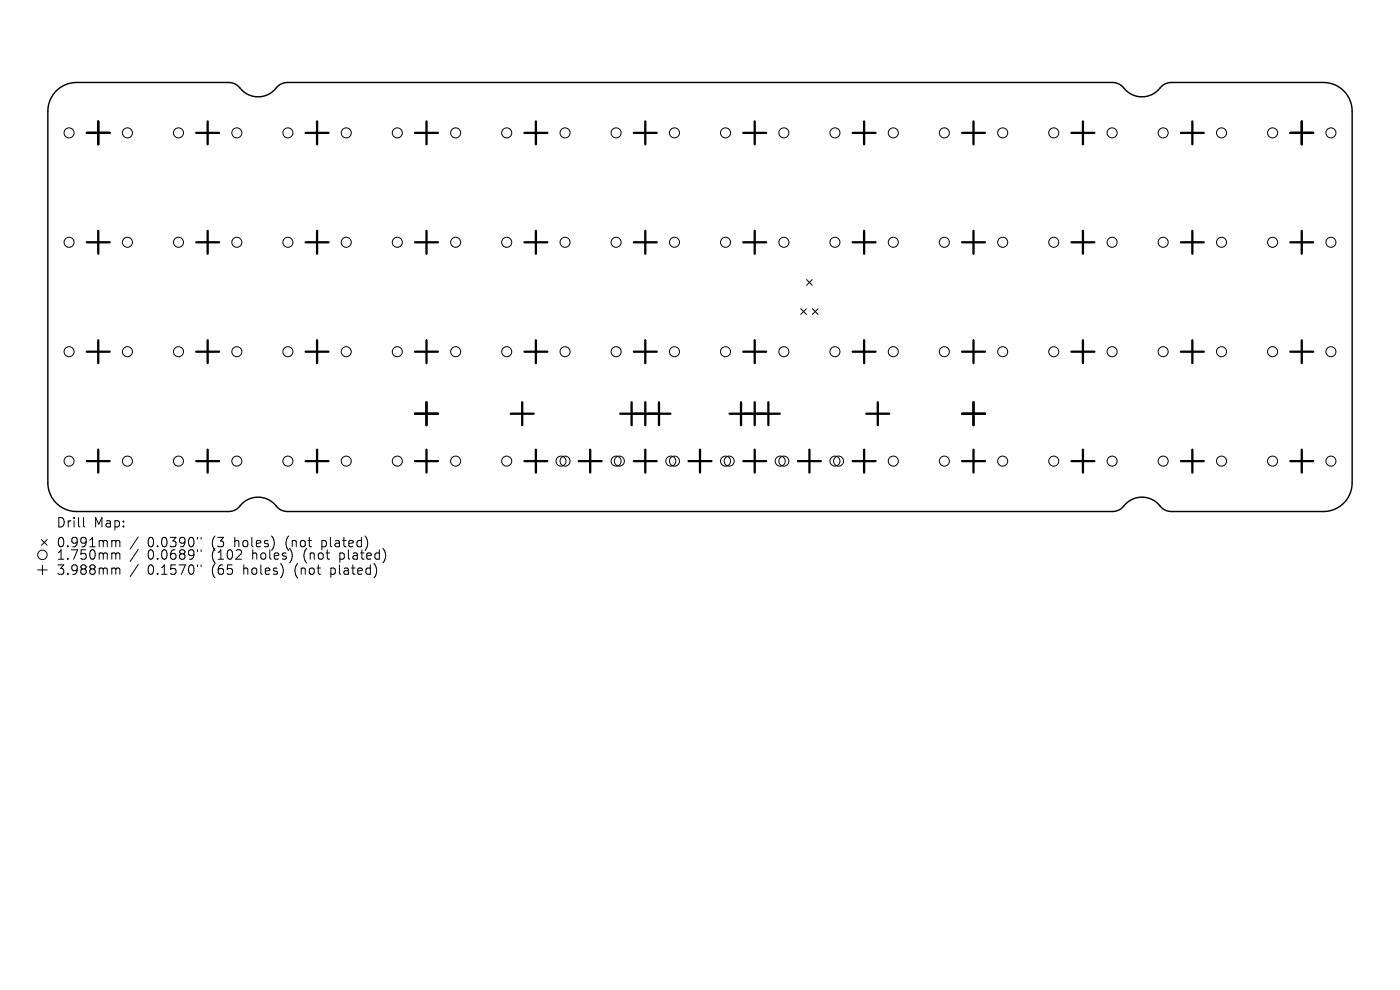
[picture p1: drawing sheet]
<svg xmlns="http://www.w3.org/2000/svg" width="297mm" height="210mm" viewBox="0 0 297 210" stroke-linecap="round" stroke-linejoin="round" font-family="sans-serif">
<defs><g id="words">
<g font-size="2.8">
<text x="12" y="112.1">Drill</text>
<text x="19.9" y="112.1">Map:</text>
<text x="12" y="116.3">0.991mm</text>
<text x="12" y="119">1.750mm</text>
<text x="31.2" y="116.3">0.0390&quot;</text>
<text x="31.2" y="119">0.0689&quot;</text>
<text x="44.9" y="116.3">(3</text>
<text x="44.9" y="119">(102</text>
<text x="49.7" y="116.3">holes)</text>
<text x="53.5" y="119">holes)</text>
<text x="60.7" y="116.3">(not</text>
<text x="64.5" y="119">(not</text>
<text x="68.4" y="116.3">plated)</text>
<text x="72.2" y="119">plated)</text>
<text x="12" y="122.2">3.988mm</text>
<text x="31.2" y="122.2">0.1570&quot;</text>
<text x="44.9" y="122.2">(65</text>
<text x="51.6" y="122.2">holes)</text>
<text x="62.6" y="122.2">(not</text>
<text x="70.3" y="122.2">plated)</text>
</g>
</g></defs>
<path d="M12 19.2a6.1 6.1 0 0 1 4.2-1.7h32.3a3.9 3.9 0 0 1 3.1 1.9 4.9 4.9 0 0 0 7.2-1l1-.7 1.2-.2h175a3.9 3.9 0 0 1 3.1 1.9 4.9 4.9 0 0 0 7.3-1l.9-.7 1.2-.2h32.3a6.1 6.1 0 0 1 6 6.1v78.8a6.1 6.1 0 0 1-6 6.1h-32.3a3.9 3.9 0 0 1-3.1-1.8 4.9 4.9 0 0 0-7.2 .9l-1 .7-1.2 .2h-175a3.9 3.9 0 0 1-3.1-1.8 4.9 4.9 0 0 0-7.3 .9l-.9 .7-1.2 .2h-32.3a6.1 6.1 0 0 1-6-6.1v-78.8a6.1 6.1 0 0 1 1.8-4.4z" fill="none" stroke="#000" stroke-width=".3"/>
<g fill="none" stroke="#000" stroke-width=".21">
<path d="M171.1 59.3l1.2 1.2M172.3 59.3l-1.2 1.2M169.9 65.5l1.2 1.2M171.1 65.5l-1.2 1.2M172.3 65.5l1.3 1.2M173.6 65.5l-1.3 1.2M8.8 114.5l1.2 1.2M9 119.9v2M10 114.5l-1.2 1.2M17.7 109.8v1.7l.3 .3M24.3 114.7l.3 .2M24.3 117.3l.3 .3"/>
<path d="M24.6 114.9v1.1M24.6 117.6v1M24.6 114.9l.3-.2h.4l.1 1.3M24.6 117.6l.3-.3 .4 .1 .1 1.2M29.3 113.9l-1.7 2.6M29.3 116.5l-1.7 2.6M29.3 119.7l-1.7 2.6M41.9 114v.4M41.9 116.6v.4M41.9 119.8v.4M42.7 114v.4M42.7 116.6v.4"/>
<path d="M42.7 119.8v.4M58.1 114.6v1.3M62 117.7l-.1 .8M77.5 113.8l.5 1.2-.2 1.2M81.3 116.4a2.35 2.35 0 0 1 0 2.9M8 120.9h2M24.3 120.5l.3 .3M24.6 120.8v1M24.6 120.8l.3-.3 .4 .1 .1 1.2M60 120.4v1.3M79.8 120.4l.1 .9-.5 1.2"/>
<circle cx="14.7" cy="28.2" r="1.07"/>
<circle cx="27" cy="28.2" r="1.07"/>
<circle cx="37.9" cy="28.2" r="1.07"/>
<circle cx="50.2" cy="28.2" r="1.07"/>
<circle cx="61.1" cy="28.2" r="1.07"/>
<circle cx="73.5" cy="28.2" r="1.07"/>
<circle cx="84.3" cy="28.2" r="1.07"/>
<circle cx="96.7" cy="28.2" r="1.07"/>
<circle cx="107.5" cy="28.2" r="1.07"/>
<circle cx="119.9" cy="28.2" r="1.07"/>
<circle cx="130.7" cy="28.2" r="1.07"/>
<circle cx="143.1" cy="28.2" r="1.07"/>
<circle cx="153.9" cy="28.2" r="1.07"/>
<circle cx="166.3" cy="28.2" r="1.07"/>
<circle cx="177.1" cy="28.2" r="1.07"/>
<circle cx="189.5" cy="28.2" r="1.07"/>
<circle cx="200.3" cy="28.2" r="1.07"/>
<circle cx="212.7" cy="28.2" r="1.07"/>
<circle cx="223.5" cy="28.2" r="1.07"/>
<circle cx="235.9" cy="28.2" r="1.07"/>
<circle cx="246.8" cy="28.2" r="1.07"/>
<circle cx="259.1" cy="28.2" r="1.07"/>
<circle cx="270" cy="28.2" r="1.07"/>
<circle cx="282.3" cy="28.2" r="1.07"/>
<circle cx="14.7" cy="51.4" r="1.07"/>
<circle cx="27" cy="51.4" r="1.07"/>
<circle cx="37.9" cy="51.4" r="1.07"/>
<circle cx="50.2" cy="51.4" r="1.07"/>
<circle cx="61.1" cy="51.4" r="1.07"/>
<circle cx="73.5" cy="51.4" r="1.07"/>
<circle cx="84.3" cy="51.4" r="1.07"/>
<circle cx="96.7" cy="51.4" r="1.07"/>
<circle cx="107.5" cy="51.4" r="1.07"/>
<circle cx="119.9" cy="51.4" r="1.07"/>
<circle cx="130.7" cy="51.4" r="1.07"/>
<circle cx="143.1" cy="51.4" r="1.07"/>
<circle cx="153.9" cy="51.4" r="1.07"/>
<circle cx="166.3" cy="51.4" r="1.07"/>
<circle cx="177.1" cy="51.4" r="1.07"/>
<circle cx="189.5" cy="51.4" r="1.07"/>
<circle cx="200.3" cy="51.4" r="1.07"/>
<circle cx="212.7" cy="51.4" r="1.07"/>
<circle cx="223.5" cy="51.4" r="1.07"/>
<circle cx="235.9" cy="51.4" r="1.07"/>
<circle cx="246.8" cy="51.4" r="1.07"/>
<circle cx="259.1" cy="51.4" r="1.07"/>
<circle cx="270" cy="51.4" r="1.07"/>
<circle cx="282.3" cy="51.4" r="1.07"/>
<circle cx="14.7" cy="74.6" r="1.07"/>
<circle cx="27" cy="74.6" r="1.07"/>
<circle cx="37.9" cy="74.6" r="1.07"/>
<circle cx="50.2" cy="74.6" r="1.07"/>
<circle cx="61.1" cy="74.6" r="1.07"/>
<circle cx="73.5" cy="74.6" r="1.07"/>
<circle cx="84.3" cy="74.6" r="1.07"/>
<circle cx="96.7" cy="74.6" r="1.07"/>
<circle cx="107.5" cy="74.6" r="1.07"/>
<circle cx="119.9" cy="74.6" r="1.07"/>
<circle cx="130.7" cy="74.6" r="1.07"/>
<circle cx="143.1" cy="74.6" r="1.07"/>
<circle cx="153.9" cy="74.6" r="1.07"/>
<circle cx="166.3" cy="74.6" r="1.07"/>
<circle cx="177.1" cy="74.6" r="1.07"/>
<circle cx="189.5" cy="74.6" r="1.07"/>
<circle cx="200.3" cy="74.6" r="1.07"/>
<circle cx="212.7" cy="74.6" r="1.07"/>
<circle cx="223.5" cy="74.6" r="1.07"/>
<circle cx="235.9" cy="74.6" r="1.07"/>
<circle cx="246.8" cy="74.6" r="1.07"/>
<circle cx="259.1" cy="74.6" r="1.07"/>
<circle cx="270" cy="74.6" r="1.07"/>
<circle cx="282.3" cy="74.6" r="1.07"/>
<circle cx="14.7" cy="97.8" r="1.07"/>
<circle cx="27" cy="97.8" r="1.07"/>
<circle cx="37.9" cy="97.8" r="1.07"/>
<circle cx="50.2" cy="97.8" r="1.07"/>
<circle cx="61.1" cy="97.8" r="1.07"/>
<circle cx="73.5" cy="97.8" r="1.07"/>
<circle cx="84.3" cy="97.8" r="1.07"/>
<circle cx="96.7" cy="97.8" r="1.07"/>
<circle cx="107.5" cy="97.8" r="1.07"/>
<circle cx="119" cy="97.8" r="1.07"/>
<circle cx="119.9" cy="97.8" r="1.07"/>
<circle cx="130.7" cy="97.8" r="1.07"/>
<circle cx="131.4" cy="97.8" r="1.07"/>
<circle cx="142.3" cy="97.8" r="1.07"/>
<circle cx="143.1" cy="97.8" r="1.07"/>
<circle cx="153.9" cy="97.8" r="1.07"/>
<circle cx="154.7" cy="97.8" r="1.07"/>
<circle cx="165.5" cy="97.8" r="1.07"/>
<circle cx="166.3" cy="97.8" r="1.07"/>
<circle cx="177.1" cy="97.8" r="1.07"/>
<circle cx="177.9" cy="97.8" r="1.07"/>
<circle cx="189.5" cy="97.8" r="1.07"/>
<circle cx="200.3" cy="97.8" r="1.07"/>
<circle cx="212.7" cy="97.8" r="1.07"/>
<circle cx="223.5" cy="97.8" r="1.07"/>
<circle cx="235.9" cy="97.8" r="1.07"/>
<circle cx="246.8" cy="97.8" r="1.07"/>
<circle cx="259.1" cy="97.8" r="1.07"/>
<circle cx="270" cy="97.8" r="1.07"/>
<circle cx="282.3" cy="97.8" r="1.07"/>
<circle cx="9" cy="117.7" r="1"/>
</g>
<g fill="none" stroke="#000" stroke-width=".49">
<path d="M18.4 28.2h4.9M20.8 25.8v4.8M41.6 28.2h4.9M44.1 25.8v4.8M64.8 28.2h4.9M67.3 25.8v4.8M88 28.2h4.9M90.5 25.8v4.8M111.3 28.2h4.8M113.7 25.8v4.8M134.5 28.2h4.8M136.9 25.8v4.8"/>
<path d="M157.7 28.2h4.8M160.1 25.8v4.8M180.9 28.2h4.8M183.3 25.8v4.8M204.1 28.2h4.9M206.5 25.8v4.8M227.3 28.2h4.9M229.7 25.8v4.8M250.5 28.2h4.9M252.9 25.8v4.8M273.7 28.2h4.9M276.2 25.8v4.8"/>
<path d="M18.4 51.4h4.9M20.8 49v4.8M41.6 51.4h4.9M44.1 49v4.8M64.8 51.4h4.9M67.3 49v4.8M88 51.4h4.9M90.5 49v4.8M111.3 51.4h4.8M113.7 49v4.8M134.5 51.4h4.8M136.9 49v4.8"/>
<path d="M157.7 51.4h4.8M160.1 49v4.8M180.9 51.4h4.8M183.3 49v4.8M204.1 51.4h4.9M206.5 49v4.8M227.3 51.4h4.9M229.7 49v4.8M250.5 51.4h4.9M252.9 49v4.8M273.7 51.4h4.9M276.2 49v4.8"/>
<path d="M18.4 74.6h4.9M20.8 72.2v4.8M41.6 74.6h4.9M44.1 72.2v4.8M64.8 74.6h4.9M67.3 72.2v4.8M88 74.6h4.9M90.5 72.2v4.8M111.3 74.6h4.8M113.7 72.2v4.8M134.5 74.6h4.8M136.9 72.2v4.8"/>
<path d="M157.7 74.6h4.8M160.1 72.2v4.8M180.9 74.6h4.8M183.3 72.2v4.8M204.1 74.6h4.9M206.5 72.2v4.8M227.3 74.6h4.9M229.7 72.2v4.8M250.5 74.6h4.9M252.9 72.2v4.8M273.7 74.6h4.9M276.2 72.2v4.8"/>
<path d="M18.4 97.8h4.9M20.8 95.4v4.8M41.6 97.8h4.9M44.1 95.4v4.8M64.8 97.8h4.9M67.3 95.4v4.8M88 97.8h4.9M88 87.8h4.9M90.5 85.3v4.9M90.5 95.4v4.8M108.4 87.8h4.8M110.8 85.3v4.9"/>
<path d="M111.3 97.8h4.8M113.7 95.4v4.8M122.8 97.8h4.8M125.2 95.4v4.8M131.6 87.8h10.6M134 85.3v4.9M134.5 97.8h4.8M136.9 85.3v4.9M136.9 95.4v4.8M139.8 85.3v4.9M146.1 97.8h4.8M148.5 95.4v4.8"/>
<path d="M154.8 87.8h10.6M157.2 85.3v4.9M157.7 97.8h4.8M160.1 85.3v4.9M160.1 95.4v4.8M163 85.3v4.9M169.3 97.8h4.8M171.7 95.4v4.8M180.9 97.8h4.8M183.3 95.4v4.8M183.8 87.8h4.8M186.2 85.3v4.9"/>
<path d="M204.1 97.8h4.9M204.1 87.8h4.9M206.5 85.3v4.9M206.5 95.4v4.8M227.3 97.8h4.9M229.7 95.4v4.8M250.5 97.8h4.9M252.9 95.4v4.8M273.7 97.8h4.9M276.2 95.4v4.8"/>
</g>
<use href="#words"/>
</svg>
